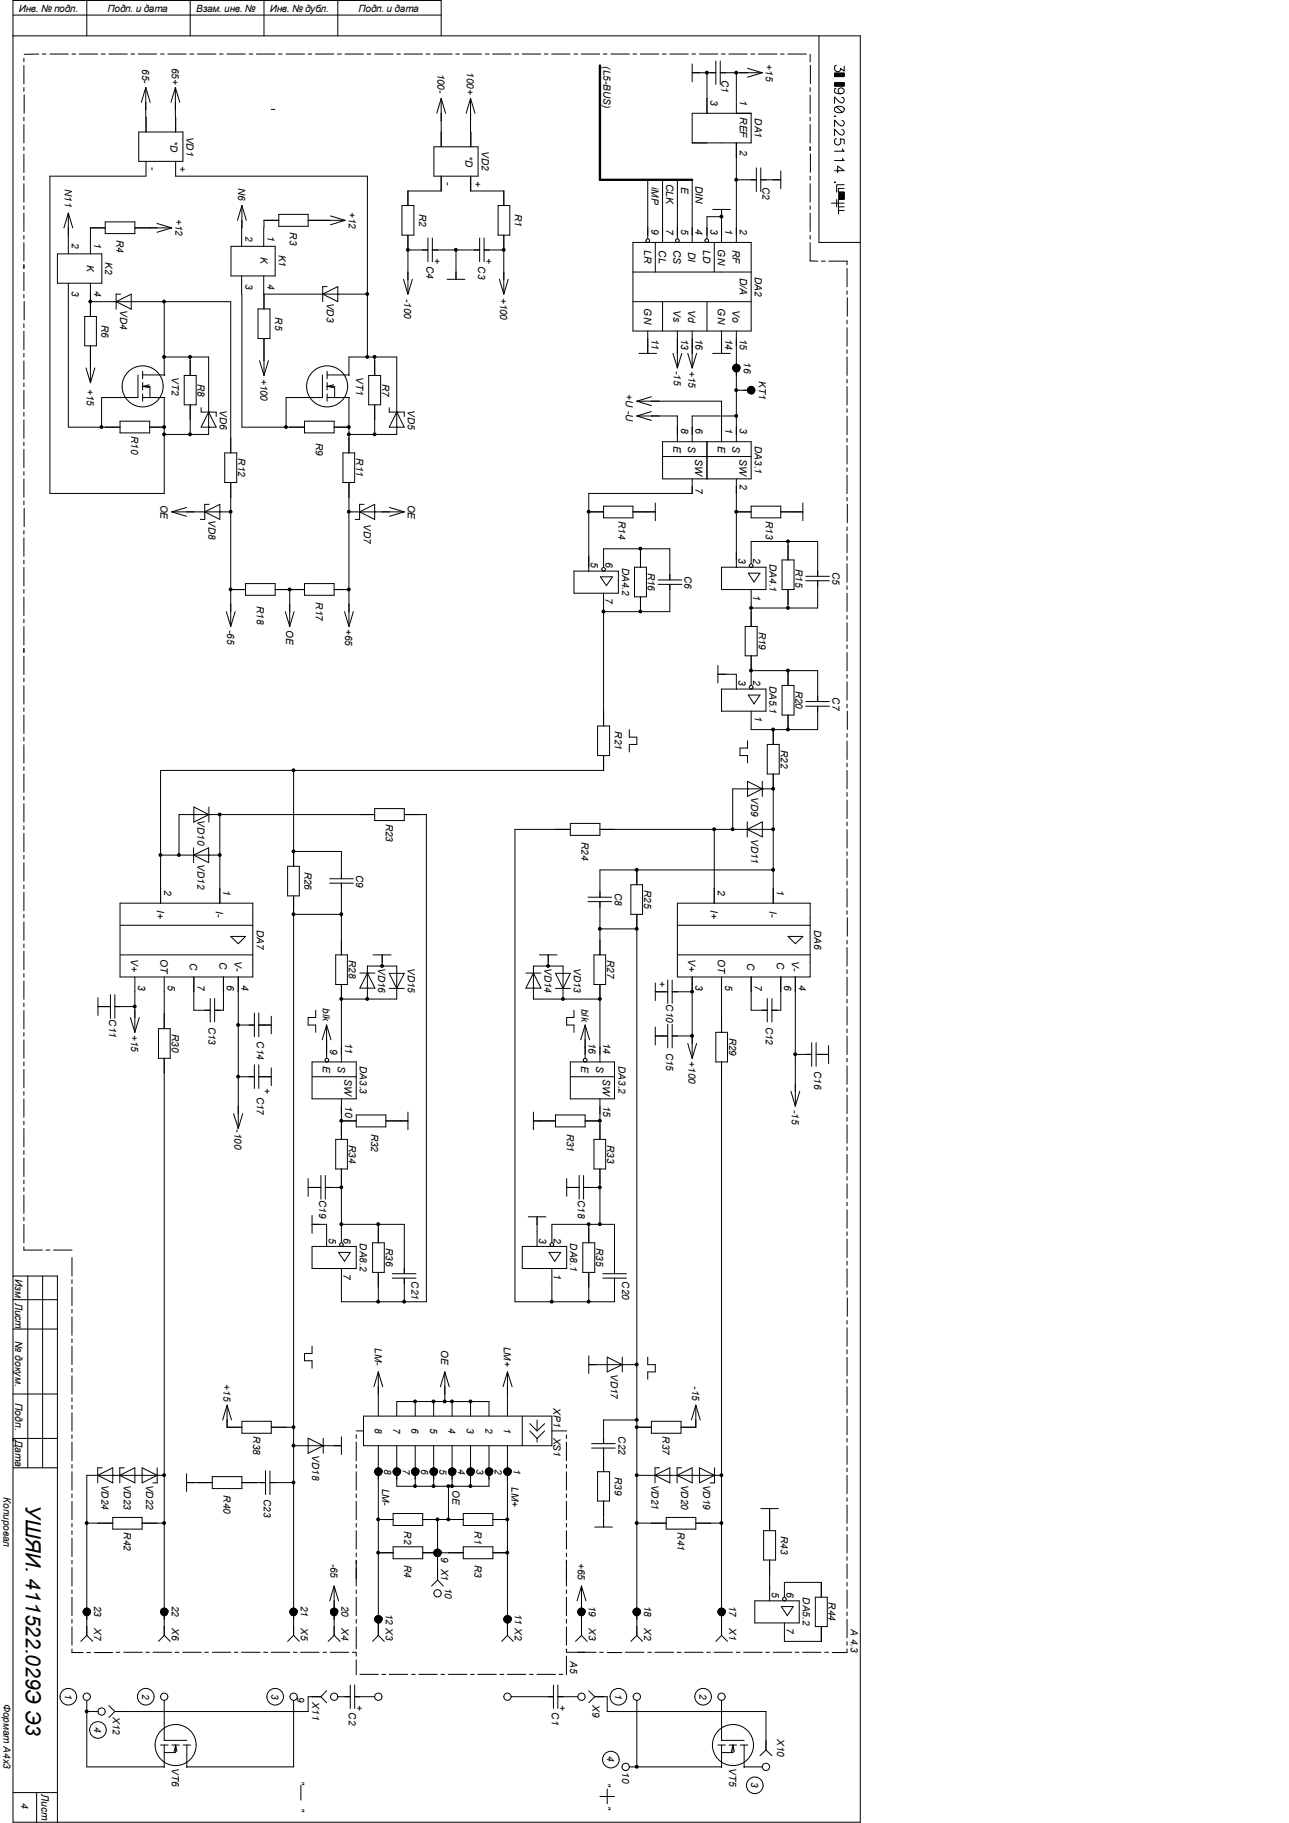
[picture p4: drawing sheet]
<svg xmlns="http://www.w3.org/2000/svg" width="210mm" height="297mm" viewBox="0 0 210 297" stroke-linecap="round" stroke-linejoin="round" font-family="sans-serif">
<defs><g id="words">
<text font-size="3.4" x="4.2" y="245.2" transform="rotate(90 4.2 245.2)">УШЯИ. 411522.029Э Э3</text>
<g font-size="1.7">
<text x="115.7" y="16.3" transform="rotate(90 115.7 16.3)">3</text>
<text x="120.6" y="16.3" transform="rotate(90 120.6 16.3)">1</text>
<text x="120.6" y="19.1" transform="rotate(90 120.6 19.1)">REF</text>
<text x="120.6" y="24.5" transform="rotate(90 120.6 24.5)">2</text>
<text x="108.5" y="30" transform="rotate(90 108.5 30)">CLK</text>
<text x="111" y="30.5" transform="rotate(90 111 30.5)">E</text>
<text x="113.3" y="30.2" transform="rotate(90 113.3 30.2)">DIN</text>
<text x="104.9" y="40.8" transform="rotate(90 104.9 40.8)">LR</text>
<text x="106.1" y="37.3" transform="rotate(90 106.1 37.3)">9</text>
<text x="107.3" y="40.8" transform="rotate(90 107.3 40.8)">CL</text>
<text x="108.5" y="37.3" transform="rotate(90 108.5 37.3)">7</text>
<text x="109.7" y="40.7" transform="rotate(90 109.7 40.7)">CS</text>
<text x="111" y="37.3" transform="rotate(90 111 37.3)">5</text>
<text x="112.1" y="41.1" transform="rotate(90 112.1 41.1)">DI</text>
<text x="113.3" y="37.3" transform="rotate(90 113.3 37.3)">4</text>
<text x="114.6" y="40.8" transform="rotate(90 114.6 40.8)">LD</text>
<text x="115.7" y="37.3" transform="rotate(90 115.7 37.3)">3</text>
<text x="117" y="40.6" transform="rotate(90 117 40.6)">GN</text>
<text x="118.2" y="37.3" transform="rotate(90 118.2 37.3)">1</text>
<text x="119.3" y="40.8" transform="rotate(90 119.3 40.8)">RF</text>
<text x="120.6" y="37.3" transform="rotate(90 120.6 37.3)">2</text>
<text x="120.6" y="45.3" transform="rotate(90 120.6 45.3)">D/A</text>
<text x="104.9" y="50.3" transform="rotate(90 104.9 50.3)">GN</text>
<text x="109.7" y="50.5" transform="rotate(90 109.7 50.5)">Vs</text>
<text x="112.1" y="50.5" transform="rotate(90 112.1 50.5)">Vd</text>
<text x="117" y="50.3" transform="rotate(90 117 50.3)">GN</text>
<text x="119.3" y="50.5" transform="rotate(90 119.3 50.5)">Vo</text>
<text x="106.1" y="55.2" transform="rotate(90 106.1 55.2)">11</text>
<text x="111" y="55.2" transform="rotate(90 111 55.2)">13</text>
<text x="113.3" y="55.2" transform="rotate(90 113.3 55.2)">16</text>
<text x="118.2" y="55.2" transform="rotate(90 118.2 55.2)">14</text>
<text x="120.6" y="55.2" transform="rotate(90 120.6 55.2)">15</text>
<text x="111" y="69.8" transform="rotate(90 111 69.8)">8</text>
<text x="113.3" y="69.8" transform="rotate(90 113.3 69.8)">6</text>
<text x="118.2" y="69.8" transform="rotate(90 118.2 69.8)">1</text>
<text x="120.6" y="69.8" transform="rotate(90 120.6 69.8)">3</text>
<text x="109.7" y="72.6" transform="rotate(90 109.7 72.6)">E</text>
<text x="112.1" y="72.6" transform="rotate(90 112.1 72.6)">S</text>
<text x="113.2" y="74.8" transform="rotate(90 113.2 74.8)">SW</text>
<text x="117" y="72.6" transform="rotate(90 117 72.6)">E</text>
<text x="119.3" y="72.6" transform="rotate(90 119.3 72.6)">S</text>
<text x="120.5" y="74.8" transform="rotate(90 120.5 74.8)">SW</text>
<text x="113.3" y="79.5" transform="rotate(90 113.3 79.5)">7</text>
<text x="120.6" y="78.9" transform="rotate(90 120.6 78.9)">2</text>
<text x="96.3" y="91.6" transform="rotate(90 96.3 91.6)">5</text>
<text x="98.7" y="91.6" transform="rotate(90 98.7 91.6)">6</text>
<text x="120.3" y="91" transform="rotate(90 120.3 91)">3</text>
<text x="122.7" y="91" transform="rotate(90 122.7 91)">2</text>
<text x="98.7" y="97.5" transform="rotate(90 98.7 97.5)">7</text>
<text x="122.7" y="96.9" transform="rotate(90 122.7 96.9)">1</text>
<text x="120.3" y="110.8" transform="rotate(90 120.3 110.8)">3</text>
<text x="122.7" y="110.8" transform="rotate(90 122.7 110.8)">2</text>
<text x="123" y="116.6" transform="rotate(90 123 116.6)">1</text>
<text x="25.6" y="148.3" transform="rotate(90 25.6 148.3)">I+</text>
<text x="26.8" y="145" transform="rotate(90 26.8 145)">2</text>
<text x="35.2" y="148.4" transform="rotate(90 35.2 148.4)">I-</text>
<text x="36.4" y="145" transform="rotate(90 36.4 145)">1</text>
<text x="115.7" y="148.3" transform="rotate(90 115.7 148.3)">I+</text>
<text x="117" y="145" transform="rotate(90 117 145)">2</text>
<text x="125.4" y="148.4" transform="rotate(90 125.4 148.4)">I-</text>
<text x="126.6" y="145" transform="rotate(90 126.6 145)">1</text>
<text x="21.3" y="156.3" transform="rotate(90 21.3 156.3)">V+</text>
<text x="22.5" y="160.4" transform="rotate(90 22.5 160.4)">3</text>
<text x="26.2" y="156.3" transform="rotate(90 26.2 156.3)">OT</text>
<text x="27.3" y="160.4" transform="rotate(90 27.3 160.4)">5</text>
<text x="30.9" y="156.9" transform="rotate(90 30.9 156.9)">C</text>
<text x="32.2" y="160.4" transform="rotate(90 32.2 160.4)">7</text>
<text x="35.8" y="156.8" transform="rotate(90 35.8 156.8)">C</text>
<text x="37" y="160.4" transform="rotate(90 37 160.4)">6</text>
<text x="38.2" y="156.6" transform="rotate(90 38.2 156.6)">V-</text>
<text x="39.4" y="160.4" transform="rotate(90 39.4 160.4)">4</text>
<text x="112.1" y="156.3" transform="rotate(90 112.1 156.3)">V+</text>
<text x="113.3" y="160.4" transform="rotate(90 113.3 160.4)">3</text>
<text x="117" y="156.3" transform="rotate(90 117 156.3)">OT</text>
<text x="118.2" y="160.4" transform="rotate(90 118.2 160.4)">5</text>
<text x="121.8" y="156.9" transform="rotate(90 121.8 156.9)">C</text>
<text x="123" y="160.4" transform="rotate(90 123 160.4)">7</text>
<text x="126.6" y="156.8" transform="rotate(90 126.6 156.8)">C</text>
<text x="127.8" y="160.4" transform="rotate(90 127.8 160.4)">6</text>
<text x="129" y="156.6" transform="rotate(90 129 156.6)">V-</text>
<text x="130.2" y="160.4" transform="rotate(90 130.2 160.4)">4</text>
<text x="52.6" y="173.7" transform="rotate(90 52.6 173.7)">E</text>
<text x="53.8" y="170.9" transform="rotate(90 53.8 170.9)">9</text>
<text x="55" y="173.7" transform="rotate(90 55 173.7)">S</text>
<text x="56.2" y="169.9" transform="rotate(90 56.2 169.9)">11</text>
<text x="94.7" y="173.7" transform="rotate(90 94.7 173.7)">E</text>
<text x="95.9" y="169.9" transform="rotate(90 95.9 169.9)">16</text>
<text x="97.1" y="173.7" transform="rotate(90 97.1 173.7)">S</text>
<text x="98.3" y="169.9" transform="rotate(90 98.3 169.9)">14</text>
<text x="56.1" y="175.8" transform="rotate(90 56.1 175.8)">SW</text>
<text x="98.2" y="175.8" transform="rotate(90 98.2 175.8)">SW</text>
<text x="56.2" y="180.2" transform="rotate(90 56.2 180.2)">10</text>
<text x="98.3" y="180.1" transform="rotate(90 98.3 180.1)">15</text>
<text x="53.6" y="201.6" transform="rotate(90 53.6 201.6)">5</text>
<text x="56" y="201.6" transform="rotate(90 56 201.6)">6</text>
<text x="87.8" y="201.6" transform="rotate(90 87.8 201.6)">3</text>
<text x="90.3" y="201.6" transform="rotate(90 90.3 201.6)">2</text>
<text x="2.5" y="208.4" transform="rotate(90 2.5 208.4)">Изм. Лист</text>
<text x="56" y="207.5" transform="rotate(90 56 207.5)">7</text>
<text x="90.3" y="207.5" transform="rotate(90 90.3 207.5)">1</text>
<text x="2.5" y="218.5" transform="rotate(90 2.5 218.5)">№ докум.</text>
<text x="2.5" y="228.6" transform="rotate(90 2.5 228.6)">Подп.</text>
<text x="2.5" y="234.6" transform="rotate(90 2.5 234.6)">Дата</text>
<text x="125.7" y="259.4" transform="rotate(90 125.7 259.4)">5</text>
<text x="128.1" y="259.4" transform="rotate(90 128.1 259.4)">6</text>
<text x="128.1" y="265.3" transform="rotate(90 128.1 265.3)">7</text>
<text x="3.4" y="293.8" transform="rotate(90 3.4 293.8)">4</text>
<text x="6.8" y="292.3" transform="rotate(90 6.8 292.3)">Лист</text>
</g>
<g font-size="1.6">
<text x="3.1" y="2">Инв. № подл.</text>
<text x="17.5" y="2">Подп. и дата</text>
<text x="32" y="2">Взам. инв. №</text>
<text x="44" y="2">Инв. № дубл.</text>
<text x="58.4" y="2">Подп. и дата</text>
<text x="23.2" y="11.3" transform="rotate(90 23.2 11.3)">65-</text>
<text x="28" y="11" transform="rotate(90 28 11)">65+</text>
<text x="71.3" y="12" transform="rotate(90 71.3 12)">100-</text>
<text x="76.1" y="11.8" transform="rotate(90 76.1 11.8)">100+</text>
<text x="98.3" y="10.8" transform="rotate(90 98.3 10.8)">(L5-BUS)</text>
<text x="124.8" y="10.5" transform="rotate(90 124.8 10.5)">+15</text>
<text x="117.6" y="13" transform="rotate(90 117.6 13)">C1</text>
<text x="27.8" y="23" transform="rotate(90 27.8 23)">*D</text>
<text x="30.4" y="22.3" transform="rotate(90 30.4 22.3)">VD1</text>
<text x="123" y="19.3" transform="rotate(90 123 19.3)">DA1</text>
<text x="24.4" y="27.2" transform="rotate(90 24.4 27.2)">-</text>
<text x="29.2" y="27" transform="rotate(90 29.2 27)">+</text>
<text x="72.5" y="29.6" transform="rotate(90 72.5 29.6)">-</text>
<text x="75.9" y="25.4" transform="rotate(90 75.9 25.4)">*D</text>
<text x="77.3" y="29.4" transform="rotate(90 77.3 29.4)">+</text>
<text x="78.5" y="24.6" transform="rotate(90 78.5 24.6)">VD2</text>
<text x="10.5" y="30.8" transform="rotate(90 10.5 30.8)">N11</text>
<text x="28.6" y="35.7" transform="rotate(90 28.6 35.7)">+12</text>
<text x="38.8" y="30.6" transform="rotate(90 38.8 30.6)">N6</text>
<text x="56.9" y="34.5" transform="rotate(90 56.9 34.5)">+12</text>
<text x="68.3" y="34.8" transform="rotate(90 68.3 34.8)">R2</text>
<text x="83.9" y="34.8" transform="rotate(90 83.9 34.8)">R1</text>
<text x="106.2" y="30.5" transform="rotate(90 106.2 30.5)">iMP</text>
<text x="124.2" y="30.5" transform="rotate(90 124.2 30.5)">C2</text>
<text x="11.7" y="39.7" transform="rotate(90 11.7 39.7)">2</text>
<text x="15.4" y="39.7" transform="rotate(90 15.4 39.7)">1</text>
<text x="19" y="39" transform="rotate(90 19 39)">R4</text>
<text x="40" y="38.4" transform="rotate(90 40 38.4)">2</text>
<text x="42.4" y="42" transform="rotate(90 42.4 42)">K</text>
<text x="43.6" y="38.4" transform="rotate(90 43.6 38.4)">1</text>
<text x="45.4" y="41.5" transform="rotate(90 45.4 41.5)">K1</text>
<text x="47.2" y="37.8" transform="rotate(90 47.2 37.8)">R3</text>
<text x="11.7" y="47.5" transform="rotate(90 11.7 47.5)">3</text>
<text x="14.1" y="43.2" transform="rotate(90 14.1 43.2)">K</text>
<text x="15.4" y="47.5" transform="rotate(90 15.4 47.5)">4</text>
<text x="17.1" y="42.7" transform="rotate(90 17.1 42.7)">K2</text>
<text x="40" y="46.3" transform="rotate(90 40 46.3)">3</text>
<text x="43.6" y="46.3" transform="rotate(90 43.6 46.3)">4</text>
<text x="69.5" y="43.3" transform="rotate(90 69.5 43.3)">C4</text>
<text x="70.7" y="42" transform="rotate(90 70.7 42)">+</text>
<text x="77.9" y="43.4" transform="rotate(90 77.9 43.4)">C3</text>
<text x="79.1" y="42" transform="rotate(90 79.1 42)">+</text>
<text x="123" y="45.1" transform="rotate(90 123 45.1)">DA2</text>
<text x="16.6" y="52.9" transform="rotate(90 16.6 52.9)">R6</text>
<text x="19.6" y="50.5" transform="rotate(90 19.6 50.5)">VD4</text>
<text x="44.8" y="51.7" transform="rotate(90 44.8 51.7)">R5</text>
<text x="53.3" y="49.3" transform="rotate(90 53.3 49.3)">VD3</text>
<text x="65.9" y="48.7" transform="rotate(90 65.9 48.7)">-100</text>
<text x="81.5" y="48.5" transform="rotate(90 81.5 48.5)">+100</text>
<text x="121.2" y="59" transform="rotate(90 121.2 59)">16</text>
<text x="14.1" y="63.4" transform="rotate(90 14.1 63.4)">+15</text>
<text x="28" y="61.4" transform="rotate(90 28 61.4)">VT2</text>
<text x="32.2" y="62.5" transform="rotate(90 32.2 62.5)">R8</text>
<text x="42.4" y="61.7" transform="rotate(90 42.4 61.7)">+100</text>
<text x="58" y="61.4" transform="rotate(90 58 61.4)">VT1</text>
<text x="62.3" y="62.5" transform="rotate(90 62.3 62.5)">R7</text>
<text x="101.9" y="64.3" transform="rotate(90 101.9 64.3)">+U -U</text>
<text x="109.8" y="60.5" transform="rotate(90 109.8 60.5)">-15</text>
<text x="112.2" y="60.5" transform="rotate(90 112.2 60.5)">+15</text>
<text x="123.6" y="62.1" transform="rotate(90 123.6 62.1)">KT1</text>
<text x="21.4" y="71" transform="rotate(90 21.4 71)">R10</text>
<text x="35.8" y="66.8" transform="rotate(90 35.8 66.8)">VD6</text>
<text x="66.5" y="66.8" transform="rotate(90 66.5 66.8)">VD5</text>
<text x="38.8" y="74.7" transform="rotate(90 38.8 74.7)">R12</text>
<text x="51.4" y="72.1" transform="rotate(90 51.4 72.1)">R9</text>
<text x="58" y="74.7" transform="rotate(90 58 74.7)">R11</text>
<text x="123" y="72.7" transform="rotate(90 123 72.7)">DA3.1</text>
<text x="26.2" y="82.2" transform="rotate(90 26.2 82.2)">OE</text>
<text x="66.5" y="82.2" transform="rotate(90 66.5 82.2)">OE</text>
<text x="34" y="84.8" transform="rotate(90 34 84.8)">VD8</text>
<text x="59.3" y="85.4" transform="rotate(90 59.3 85.4)">VD7</text>
<text x="100.8" y="84.9" transform="rotate(90 100.8 84.9)">R14</text>
<text x="124.8" y="84.9" transform="rotate(90 124.8 84.9)">R13</text>
<text x="101.3" y="92.5" transform="rotate(90 101.3 92.5)">DA4.2</text>
<text x="105.5" y="93.3" transform="rotate(90 105.5 93.3)">R16</text>
<text x="111.6" y="93.8" transform="rotate(90 111.6 93.8)">C6</text>
<text x="125.4" y="91.9" transform="rotate(90 125.4 91.9)">DA4.1</text>
<text x="129.6" y="92.7" transform="rotate(90 129.6 92.7)">R15</text>
<text x="135.6" y="93.2" transform="rotate(90 135.6 93.2)">C5</text>
<text x="41.8" y="98.7" transform="rotate(90 41.8 98.7)">R18</text>
<text x="51.4" y="98.1" transform="rotate(90 51.4 98.1)">R17</text>
<text x="37" y="102.7" transform="rotate(90 37 102.7)">-65</text>
<text x="46.6" y="102.7" transform="rotate(90 46.6 102.7)">OE</text>
<text x="56.3" y="102.4" transform="rotate(90 56.3 102.4)">+65</text>
<text x="123.6" y="102.9" transform="rotate(90 123.6 102.9)">R19</text>
<text x="125.4" y="111.8" transform="rotate(90 125.4 111.8)">DA5.1</text>
<text x="129.6" y="112.5" transform="rotate(90 129.6 112.5)">R20</text>
<text x="135.6" y="113.6" transform="rotate(90 135.6 113.6)">C7</text>
<text x="100.2" y="119.2" transform="rotate(90 100.2 119.2)">R21</text>
<text x="127.2" y="122.2" transform="rotate(90 127.2 122.2)">R22</text>
<text x="122.4" y="129.9" transform="rotate(90 122.4 129.9)">VD9</text>
<text x="32.2" y="133.6" transform="rotate(90 32.2 133.6)">VD10</text>
<text x="62.9" y="134.2" transform="rotate(90 62.9 134.2)">R23</text>
<text x="94.7" y="137.2" transform="rotate(90 94.7 137.2)">R24</text>
<text x="122.4" y="136.6" transform="rotate(90 122.4 136.6)">VD11</text>
<text x="32.2" y="140.8" transform="rotate(90 32.2 140.8)">VD12</text>
<text x="49.6" y="142" transform="rotate(90 49.6 142)">R26</text>
<text x="58" y="142.5" transform="rotate(90 58 142.5)">C9</text>
<text x="100.2" y="145.5" transform="rotate(90 100.2 145.5)">C8</text>
<text x="104.9" y="145" transform="rotate(90 104.9 145)">R25</text>
<text x="41.8" y="151.5" transform="rotate(90 41.8 151.5)">DA7</text>
<text x="132.6" y="151.5" transform="rotate(90 132.6 151.5)">DA6</text>
<text x="56.9" y="156.4" transform="rotate(90 56.9 156.4)">R28</text>
<text x="61.6" y="157.7" transform="rotate(90 61.6 157.7)">VD16</text>
<text x="66.5" y="157.7" transform="rotate(90 66.5 157.7)">VD15</text>
<text x="88.7" y="157.7" transform="rotate(90 88.7 157.7)">VD14</text>
<text x="93.5" y="157.7" transform="rotate(90 93.5 157.7)">VD13</text>
<text x="98.9" y="156.4" transform="rotate(90 98.9 156.4)">R27</text>
<text x="107.4" y="159.9" transform="rotate(90 107.4 159.9)">+</text>
<text x="17.8" y="166.1" transform="rotate(90 17.8 166.1)">C11</text>
<text x="34" y="167.3" transform="rotate(90 34 167.3)">C13</text>
<text x="52.6" y="164.2" transform="rotate(90 52.6 164.2)">blk</text>
<text x="94.7" y="164.4" transform="rotate(90 94.7 164.4)">blk</text>
<text x="108.5" y="163.7" transform="rotate(90 108.5 163.7)">C10</text>
<text x="124.8" y="167.3" transform="rotate(90 124.8 167.3)">C12</text>
<text x="21.4" y="168.6" transform="rotate(90 21.4 168.6)">+15</text>
<text x="28" y="168.5" transform="rotate(90 28 168.5)">R30</text>
<text x="41.8" y="169.7" transform="rotate(90 41.8 169.7)">C14</text>
<text x="58.6" y="173.7" transform="rotate(90 58.6 173.7)">DA3.3</text>
<text x="100.8" y="173.7" transform="rotate(90 100.8 173.7)">DA3.2</text>
<text x="108.5" y="171.5" transform="rotate(90 108.5 171.5)">C15</text>
<text x="112.2" y="172.9" transform="rotate(90 112.2 172.9)">+100</text>
<text x="118.8" y="169.1" transform="rotate(90 118.8 169.1)">R29</text>
<text x="41.8" y="178.7" transform="rotate(90 41.8 178.7)">C17</text>
<text x="43" y="177.3" transform="rotate(90 43 177.3)">+</text>
<text x="132.6" y="174.5" transform="rotate(90 132.6 174.5)">C16</text>
<text x="38.2" y="184" transform="rotate(90 38.2 184)">-100</text>
<text x="60.5" y="184.7" transform="rotate(90 60.5 184.7)">R32</text>
<text x="92.3" y="184.7" transform="rotate(90 92.3 184.7)">R31</text>
<text x="129" y="180.8" transform="rotate(90 129 180.8)">-15</text>
<text x="56.9" y="186.5" transform="rotate(90 56.9 186.5)">R34</text>
<text x="98.9" y="186.5" transform="rotate(90 98.9 186.5)">R33</text>
<text x="52" y="195.5" transform="rotate(90 52 195.5)">C19</text>
<text x="94.2" y="195.5" transform="rotate(90 94.2 195.5)">C18</text>
<text x="58.6" y="202.6" transform="rotate(90 58.6 202.6)">DA8.2</text>
<text x="62.9" y="203.3" transform="rotate(90 62.9 203.3)">R36</text>
<text x="92.9" y="202.6" transform="rotate(90 92.9 202.6)">DA8.1</text>
<text x="97.2" y="203.3" transform="rotate(90 97.2 203.3)">R35</text>
<text x="67.1" y="208.7" transform="rotate(90 67.1 208.7)">C21</text>
<text x="101.3" y="208.7" transform="rotate(90 101.3 208.7)">C20</text>
<text x="61" y="219.7" transform="rotate(90 61 219.7)">LM-</text>
<text x="71.9" y="219.9" transform="rotate(90 71.9 219.9)">OE</text>
<text x="82.1" y="219.5" transform="rotate(90 82.1 219.5)">LM+</text>
<text x="36.4" y="225.5" transform="rotate(90 36.4 225.5)">+15</text>
<text x="99.5" y="223.9" transform="rotate(90 99.5 223.9)">VD17</text>
<text x="112.8" y="225.9" transform="rotate(90 112.8 225.9)">-15</text>
<text x="61" y="232.7" transform="rotate(90 61 232.7)">8</text>
<text x="64.1" y="232.7" transform="rotate(90 64.1 232.7)">7</text>
<text x="67.1" y="232.7" transform="rotate(90 67.1 232.7)">6</text>
<text x="70.1" y="232.7" transform="rotate(90 70.1 232.7)">5</text>
<text x="73.1" y="232.7" transform="rotate(90 73.1 232.7)">4</text>
<text x="76.1" y="232.7" transform="rotate(90 76.1 232.7)">3</text>
<text x="79.1" y="232.7" transform="rotate(90 79.1 232.7)">2</text>
<text x="82.1" y="232.7" transform="rotate(90 82.1 232.7)">1</text>
<text x="90.2" y="229.4" transform="rotate(90 90.2 229.4)">XP1</text>
<text x="41.2" y="234" transform="rotate(90 41.2 234)">R38</text>
<text x="50.8" y="237.1" transform="rotate(90 50.8 237.1)">VD18</text>
<text x="62.6" y="239.3" transform="rotate(90 62.6 239.3)">8</text>
<text x="65.6" y="239.3" transform="rotate(90 65.6 239.3)">7</text>
<text x="68.6" y="239.3" transform="rotate(90 68.6 239.3)">6</text>
<text x="71.6" y="239.3" transform="rotate(90 71.6 239.3)">5</text>
<text x="74.6" y="239.3" transform="rotate(90 74.6 239.3)">4</text>
<text x="77.6" y="239.3" transform="rotate(90 77.6 239.3)">3</text>
<text x="80.6" y="239.3" transform="rotate(90 80.6 239.3)">2</text>
<text x="83.7" y="239.3" transform="rotate(90 83.7 239.3)">1</text>
<text x="90.2" y="234.2" transform="rotate(90 90.2 234.2)">XS1</text>
<text x="100.8" y="234" transform="rotate(90 100.8 234)">C22</text>
<text x="108" y="234" transform="rotate(90 108 234)">R37</text>
<text x=".6" y="244" transform="rotate(90 .6 244)">Копировал</text>
<text x="16.6" y="241.9" transform="rotate(90 16.6 241.9)">VD24</text>
<text x="20.2" y="241.9" transform="rotate(90 20.2 241.9)">VD23</text>
<text x="23.8" y="241.9" transform="rotate(90 23.8 241.9)">VD22</text>
<text x="36.4" y="243.6" transform="rotate(90 36.4 243.6)">R40</text>
<text x="43" y="244.2" transform="rotate(90 43 244.2)">C23</text>
<text x="62.3" y="242.5" transform="rotate(90 62.3 242.5)">LM-</text>
<text x="73.7" y="242.7" transform="rotate(90 73.7 242.7)">OE</text>
<text x="83.3" y="242.3" transform="rotate(90 83.3 242.3)">LM+</text>
<text x="100.2" y="240.6" transform="rotate(90 100.2 240.6)">R39</text>
<text x="106.2" y="241.9" transform="rotate(90 106.2 241.9)">VD21</text>
<text x="111" y="241.9" transform="rotate(90 111 241.9)">VD20</text>
<text x="114.6" y="241.9" transform="rotate(90 114.6 241.9)">VD19</text>
<text x="20.2" y="249.6" transform="rotate(90 20.2 249.6)">R42</text>
<text x="65.9" y="249.5" transform="rotate(90 65.9 249.5)">R2</text>
<text x="77.3" y="249.5" transform="rotate(90 77.3 249.5)">R1</text>
<text x="110.4" y="249.6" transform="rotate(90 110.4 249.6)">R41</text>
<text x="127.2" y="250.2" transform="rotate(90 127.2 250.2)">R43</text>
<text x="53.8" y="254.8" transform="rotate(90 53.8 254.8)">-65</text>
<text x="65.9" y="254.9" transform="rotate(90 65.9 254.9)">R4</text>
<text x="71.9" y="253.7" transform="rotate(90 71.9 253.7)">9 X1</text>
<text x="77.3" y="254.9" transform="rotate(90 77.3 254.9)">R3</text>
<text x="94.2" y="254.6" transform="rotate(90 94.2 254.6)">+65</text>
<text x="15.4" y="261.7" transform="rotate(90 15.4 261.7)">23</text>
<text x="28" y="261.7" transform="rotate(90 28 261.7)">22</text>
<text x="49" y="261.7" transform="rotate(90 49 261.7)">21</text>
<text x="55.6" y="261.7" transform="rotate(90 55.6 261.7)">20</text>
<text x="62.9" y="262.9" transform="rotate(90 62.9 262.9)">12 X3</text>
<text x="72.5" y="258.7" transform="rotate(90 72.5 258.7)">10</text>
<text x="83.9" y="262.9" transform="rotate(90 83.9 262.9)">11 X2</text>
<text x="95.9" y="261.7" transform="rotate(90 95.9 261.7)">19</text>
<text x="104.9" y="261.7" transform="rotate(90 104.9 261.7)">18</text>
<text x="118.8" y="261.7" transform="rotate(90 118.8 261.7)">17</text>
<text x="130.8" y="260.3" transform="rotate(90 130.8 260.3)">DA5.2</text>
<text x="135" y="261.1" transform="rotate(90 135 261.1)">R44</text>
<text x="15.4" y="265.2" transform="rotate(90 15.4 265.2)">X7</text>
<text x="28" y="265.2" transform="rotate(90 28 265.2)">X6</text>
<text x="49" y="265.2" transform="rotate(90 49 265.2)">X5</text>
<text x="55.6" y="265.2" transform="rotate(90 55.6 265.2)">X4</text>
<text x="95.9" y="265.2" transform="rotate(90 95.9 265.2)">X3</text>
<text x="104.9" y="265.2" transform="rotate(90 104.9 265.2)">X2</text>
<text x="118.8" y="265.2" transform="rotate(90 118.8 265.2)">X1</text>
<text x="138.6" y="265.5" transform="rotate(90 138.6 265.5)">A 4.3</text>
<text x="10.5" y="276" transform="rotate(90 10.5 276)">1</text>
<text x="23.2" y="276" transform="rotate(90 23.2 276)">2</text>
<text x="44.2" y="276" transform="rotate(90 44.2 276)">3</text>
<text x="92.9" y="270.6" transform="rotate(90 92.9 270.6)">A5</text>
<text x="100.2" y="276" transform="rotate(90 100.2 276)">1</text>
<text x="114" y="276" transform="rotate(90 114 276)">2</text>
<text x=".6" y="277.6" transform="rotate(90 .6 277.6)">Формат А4х3</text>
<text x="15.4" y="281.4" transform="rotate(90 15.4 281.4)">4</text>
<text x="18.4" y="279.8" transform="rotate(90 18.4 279.8)">X12</text>
<text x="48.4" y="276.6" transform="rotate(90 48.4 276.6)">9</text>
<text x="50.8" y="277.4" transform="rotate(90 50.8 277.4)">X11</text>
<text x="56.9" y="279" transform="rotate(90 56.9 279)">C2</text>
<text x="58" y="277.7" transform="rotate(90 58 277.7)">+</text>
<text x="89.9" y="279" transform="rotate(90 89.9 279)">C1</text>
<text x="91.1" y="277.7" transform="rotate(90 91.1 277.7)">+</text>
<text x="96.5" y="277.8" transform="rotate(90 96.5 277.8)">X9</text>
<text x="98.9" y="286.2" transform="rotate(90 98.9 286.2)">4</text>
<text x="126.6" y="283.4" transform="rotate(90 126.6 283.4)">X10</text>
<text x="28" y="288.1" transform="rotate(90 28 288.1)">VT6</text>
<text x="48.4" y="290.2" transform="rotate(90 48.4 290.2)">&quot;</text>
<text x="98.3" y="290.4" transform="rotate(90 98.3 290.4)">&quot;</text>
<text x="101.3" y="288.7" transform="rotate(90 101.3 288.7)">10</text>
<text x="118.8" y="288.1" transform="rotate(90 118.8 288.1)">VT5</text>
<text x="122.4" y="290.4" transform="rotate(90 122.4 290.4)">3</text>
<text x="48.4" y="294.5" transform="rotate(90 48.4 294.5)">&quot;</text>
<text x="98.3" y="294.3" transform="rotate(90 98.3 294.3)">&quot;</text>
</g>
</g></defs>
<g fill="none" stroke="#000" stroke-width=".16">
<path d="M2.1 5.8h138.1v291.1h-138.1v-296.8h69.8v5.7M2.1 2.5h69.8M3.9 9.5v.6M3.9 10.7v3M3.9 14.3v.6M3.9 19.1v.6M3.9 15.5v3M6.3 8.8h-2.4M6.9 8.8h.6M8.1 8.8h3M11.7 8.8h.6M12.9 8.8h3"/>
<path d="M14.1 .1v5.7M16.5 8.8h.6M17.7 8.8h3M21.3 8.8h.6M22.5 8.8h3M23.7 14.3v4.7M23.7 14.3l.8 2.4M23.7 14.3l-.7 2.4M23.8 19.1v2.4M26.2 8.8h.6M27.3 8.8h3.1M28.6 14.3v4.7"/>
<path d="M28.6 14.3l.7 2.4M28.6 14.3l-.7 2.4M28.6 19.1v2.4M30.9 8.8h.7M31 .1v5.7M32.2 8.8h3M35.8 8.8h.6M37 8.8h3M40.6 8.8h.6M41.8 8.8h3M43 .1v5.7M44.2 17.8h.6"/>
<path d="M45.4 8.8h.6M46.6 8.8h3M50.2 8.8h.6M51.4 8.8h3M55 8.8h.6M55 .1v5.7M56.2 8.8h3M59.8 8.8h.6M61 8.8h3.1M64.6 8.8h.6M65.8 8.8h3M69.4 8.8h.7"/>
<path d="M70.7 8.8h3M71.9 16v5.5M71.9 16l.7 2.5M71.9 16l-.7 2.5M74.3 8.8h.5M75.4 8.8h3M76.7 16v5.5M76.7 16l.7 2.5M76.7 16l-.8 2.5M79.1 8.8h.6M80.3 8.8h3M83.9 8.8h.6"/>
<path d="M85.1 8.8h3M88.7 8.8h.6M89.9 8.8h3M93.5 8.8h.6M94.7 8.8h3M98.3 8.8h.6M99.5 8.8h3M103.1 8.8h.6M104.3 8.8h3M107.9 8.8h.6M109.1 8.8h3M112.7 8.8h.6"/>
<path d="M112.8 11.9h3.8M112.8 18.5h9.6v4.8h-9.6zM112.8 10.4v2.9M114 8.8h3M115.2 11.9v6.6M116.6 9.9v3.9M117.3 11.9h6.9M117.3 9.9v3.9M117.6 8.8h.6M118.7 8.8h3.1M120 11.9v6.6M121.8 11.1l2.4 .8"/>
<path d="M122.3 8.8h.7M123.6 8.8h3M124.2 11.9l-2.4 .7M127.2 8.8h.6M128.4 8.8h3M132 8.8v1.3M132 14.3v.6M132 15.5v3M132 19.1v.6M132 10.6v3M133.4 5.8v33.7h6.8M136 11.9h1.5v.6h-1.5z"/>
<path d="M136 13.5h1.5v.6h-1.5zM136 18.9h.1l-.1 .1zM136 11.9h1.5M136 12h1.5M136 12.1h1.5M136 12.2h1.5M136 12.3h1.5M136 12.4h1.5M136 13.5h1.5M136 13.6h1.5M136 13.7h1.5M136 13.8h1.5"/>
<path d="M136 13.9h1.5M136 14h1.5M136 17.5a1.07 1.07 0 0 1 1.5 .2v.2a.99 .99 0 0 1-1.5 .2zM136.2 14.4h-.2a.58 .58 0 0 0 .3 .8 .91 .91 0 0 0 1.2-.4 .49 .49 0 0 0-.4-.5 .49 .49 0 0 0-.5 .5 .49 .49 0 0 0 .4 .5M136.3 17.4l.9 .9M136.3 10.6a.53 .53 0 0 0-.4 .6 .53 .53 0 0 0 .6 .5 .53 .53 0 0 0 .4-.6l.6 .5v-.8M137.2 15.9h.2l.1 .3v.4a.32 .32 0 0 1-.6 .1l-.9-.9v1M137.2 19.6l.2 .1 .1 .2v.5a.32 .32 0 0 1-.6 0l-.9-.8v1M3.9 20.3v3M3.9 23.9v.6M3.9 25.1v3M3.9 28.7v.6"/>
<path d="M3.9 29.9v3M3.9 33.5v.6M3.9 34.7v3M3.9 38.4v.5M3.9 39.5v3M11.1 34.7v3.6M11.1 38.4v3M11.1 34.7l.8 2.4M11.1 34.7l-.7 2.4M14.7 38.4v3M17.1 37.1h-2.4v1.2M17.1 36.2h4.9v1.9h-4.9z"/>
<path d="M22 37.1h6M22.6 21.5h7.2v4.8h-7.2zM23.7 28.7h-15.6v51.7h18.7v-15.6M23.8 26.3v2.4M25.6 36.4l2.4 .7M28 37.1l-2.4 .7M28.6 28.7h31.3v29.5M28.6 26.3v2.4M39.4 37.1v3M39.4 33.5v3.6M39.4 33.5l.7 2.4M39.4 33.5l-.7 2.4"/>
<path d="M43 37.1v3M45.4 34.9h4.8v2h-4.8zM45.4 35.9h-2.4v1.2M50.2 35.9h6M53.8 35.2l2.4 .7M56.2 35.9l-2.4 .7M65.5 33.5h1.9v4.8h-1.9zM66.5 38.3v9.6M69.7 38.8v3.8M70.4 38.8v3.8M70.7 23.9h7.2v4.8h-7.2zM71.9 21.5v2.4"/>
<path d="M71.9 28.7v2.4h-5.4v2.4M76.7 28.7v2.4h5.4v2.4M76.7 21.5v2.4M76.7 28.7v2.4M78.1 38.8v3.8M78.9 38.8v3.8M81.2 33.5h1.9v4.8h-1.9zM82.1 38.3v9.6M103.1 39.5h19.3v14.4h-19.3zM105.5 29.3v9.6M106.8 39.5v4.8M107.9 29.3v10.2"/>
<path d="M110.4 29.3v9.6M112.8 29.3v10.2M116.1 34.1h2.9M116.4 39.5v4.8M117.6 35.3h-2.4v3.6M117.6 34.1v5.4M120 23.3v16.2M120 29.3h3.2M123.2 27.3v3.9M124 29.3h3.2M124 27.3v3.9M127.2 27.9v2.8"/>
<path d="M132 20.3v3M132 23.9v.6M132 28.7v.6M132 29.9v3M132 33.5v.6M132 34.7v3M132 38.4v.5M132 39.5v3M132 25.1v3M135.5 33.1h2M136 27.8h1.5l-1-.7v1.1M136 29.7h.1l-.1 .1z"/>
<path d="M136.3 22.6a.54 .54 0 0 0-.4 .6 .54 .54 0 0 0 .7 .4 .54 .54 0 0 0 .4-.7l-.1-.3 .6 .1v.8M136.3 32.5v1.2M136.6 32.5v1.2M136.6 34.3h.9M136.7 31.3h.8M136.7 31.4h.8M136.7 31.5h.8M136.7 31.6h.8M136.7 31.7h.8M136.7 31.8h.8M136.7 31.9h.8M136.7 32h.8"/>
<path d="M136.7 32.1h.8M136.7 32.2h.8M136.7 32.3h.8M137.2 21.1l.2 .1 .1 .2v.4a.32 .32 0 0 1-.6 .1l-.9-.9v1.1M137.2 24.3l.3 .3h-1.5M137.2 25.8l.3 .4h-1.5M137.5 30.1h-1.2v1.2M137.5 30.7h-.9v.6M137.5 32.4h-.8v.1h.8v-1.2h-.8v1.2M137.5 33.7h-.9v1.2M3.9 43.1v.6M3.9 44.4v3"/>
<path d="M3.9 48v.6M3.9 52.7v.7M3.9 54v3M3.9 57.6v.6M3.9 58.8v3M3.9 49.1v3M9.4 41.4h7.2v4.7h-7.2zM11.1 46.1v23.5h8.5M13.8 51.6h1.9v4.7h-1.9zM14 59.9l.7 2.5M14.7 46.1v5.5M14.7 56.3v6.1"/>
<path d="M14.7 49.1h22.9v24.7M15.5 59.9l-.8 2.5M18.9 49.1h.1M18.9 49.1l2.5-1.2v2.5zM19.6 47.9h-.7v2.5M21.4 49.1h.1M26.8 58.2h7.2v12.6h-7.2M26.8 49.1v12.1M31 58.2v3M37.6 40.1h7.2v4.9h-7.2zM39.4 45v3M39.4 47.9v21.7h10.2"/>
<path d="M42 50.3h2v4.9h-2zM42.3 58.8l.7 2.4M43 45v3M43 55.2v6M43.7 58.8l-.7 2.4M52.6 47.9h.1M52.6 47.9l2.4-1.2v2.4zM53.3 46.7h-.7v2.4M55 47.9h.1M59.9 47.9h-16.9v2.4M61 58.2v3M65.7 45.5l.8 2.4"/>
<path d="M66.5 40.7h3.2M67.2 45.5l-.7 2.4M70.4 40.7h7.7M72.9 45.5h2.8M74.3 40.7v4.8M78.9 40.7h3.2M81.4 45.5l.7 2.4M82.8 45.5l-.7 2.4M103.1 49.1h19.3M103.1 44.3h19.3M104.1 57.6h2.9M105.5 53.9v3.7"/>
<path d="M107.9 49.1v4.8M109.6 57.6l.8 2.3M110.4 53.9v6M111.1 57.6l-.7 2.3M112.1 57.6l.7 2.3M112.8 53.9v6M113.5 57.6l-.7 2.3M115.2 49.1v4.8M116.1 57.6h2.9M117.6 53.9v3.7M120 53.9v5.5M120 59.9v12.1"/>
<path d="M132 42.5h1.2M133.8 42.5h.7M135 42.5h3M138 42.5v.6M138 43.7v3M138 47.4v.6M138 52.2v.5M138 53.4v3M138 57v.6M138 58.2v3M138 48.5v3M3.9 62.4v.6"/>
<path d="M3.9 63.6v3M3.9 67.2v.6M3.9 68.4v3M3.9 72v.6M3.9 73.2v3M3.9 76.8v.6M3.9 78v3M19.6 68.6h4.8v1.9h-4.8zM22.5 61.1v3.7h-5.9v4.8M23.2 60.5v1.2M23.2 62.3v1.2M23.2 64.2v1.2"/>
<path d="M23.2 62.9h1.2v1.9M23.2 62.9l1.1 .3M23.2 61.1h3.7M23.2 64.8h3.7M24.3 62.7l-1.1 .2M24.4 69.6h2.4M30 61.2h2v4.8h-2zM31 66v4.8M32.8 66.4v.7h2.4v.8M34 67.1h.1M34 69.6h.1M34 67.1l1.2 2.5h-2.4z"/>
<path d="M36.6 73.8h2v4.8h-2zM37.6 78.6v23.5M49.6 68.6h4.8v1.9h-4.8zM52.5 61.1v3.7h-5.9v4.8M53.3 60.5v1.2M53.3 62.3v1.2M53.3 64.2v1.2M53.3 62.9h1.2v1.9M53.3 62.9l1.1 .3M53.3 61.1h3.6M53.3 64.8h3.6M54.4 62.7l-1.1 .2"/>
<path d="M54.4 69.6h2.5M55.9 73.8h1.9v4.8h-1.9zM56.9 61.2v-3h7.7v12.6h-7.7M56.9 64.8v9M56.9 78.6v23.5M60.1 61.2h1.9v4.8h-1.9zM61 66v4.8M63.4 66.4v.7h2.5v.8M64.6 67.1h.1M64.6 69.6h.1M64.6 67.1l1.3 2.5h-2.5zM103.8 65.4h13.8v6.6"/>
<path d="M103.8 67.8h6.6v4.2M103.8 67.8l2.3 .7M103.8 65.4l2.3 .7M106.1 67.1l-2.3 .7M106.1 64.6l-2.3 .8M107.9 72h14.5v6h-14.5zM107.9 74.4h14.5M112.8 78v2.4h-16.9v12.6M115.2 72v6M120 63.6h2.4M120 78v14.4M120 67.8h-7.2v4.2"/>
<path d="M138 61.8v.6M138 63v3M138 66.6v.6M138 67.8v3M138 71.4v.6M138 72.6v3M138 76.2v.6M138 77.4v3M3.9 81.6v.7M3.9 86.4v.6M3.9 87.6v3M3.9 91.3v.6"/>
<path d="M3.9 92.5v3M3.9 96.1v.5M3.9 97.3v3M3.9 82.8v3M28 83.4h9.6M28 83.4l2.4 .7M30.4 82.7l-2.4 .7M33.4 83.4h.1M33.4 83.4l2.4-1.2v2.4zM34.1 82.2h-.7v2.4h-.8M35.8 83.4h.1M36.9 99.7l.7 2.4"/>
<path d="M37.6 96.1h2.4M38.3 99.7l-.7 2.4M40 95.1h4.8v1.9h-4.8zM44.8 96.1h4.8M46.5 99.7l.7 2.4M47.2 96.1v6M47.9 99.7l-.7 2.4M49.6 95.1h4.8v1.9h-4.8zM54.4 96.1h2.5M56.1 99.7l.8 2.4M56.9 83.4h9M57.6 99.7l-.7 2.4"/>
<path d="M58.6 83.4h.1M58.6 83.4l2.4-1.2v2.4zM59.3 82.2h-.7v2.4h-.7M61 83.4h.1M63.5 82.7l2.4 .7M65.9 83.4l-2.4 .7M93.5 93h7.3v3.6h-7.3zM95.9 83.4h2.4M97.8 94h2l-1 1.4zM98.3 82.5h4.8v1.9h-4.8zM98.3 92.4v-3h10.8v5.1M98.3 96.6v21.7"/>
<path d="M103.1 83.4h3.7M103.4 92.4h1.9v4.8h-1.9zM104.4 89.4v3M104.4 97.2v2.5M106.8 82v2.8M107.2 95.2h3.9M107.2 94.5h3.9M109.1 95.2v4.5h-10.8M117.6 92.4h7.2v3.7h-7.2zM120 83.4h2.4M121.9 93.4h1.9l-.9 1.4zM122.4 82.5h4.8v1.9h-4.8z"/>
<path d="M122.4 91.8v-3.6h10.8v5.7M122.4 96.1v6M127.2 83.4h3.6M127.4 91.2h2v4.9h-2zM128.4 88.2v3M128.4 96.1v3M130.8 82v2.8M131.3 94.6h3.8M131.3 93.9h3.8M133.2 94.6v4.5h-10.8M138 81v.6M138 85.9v.5"/>
<path d="M138 87v3M138 90.6v.7M138 91.9v3M138 95.5v.6M138 96.6v3.1M138 82.2v3M3.9 100.9v.6M3.9 102.1v3M3.9 105.7v.6M3.9 106.9v3M3.9 110.5v.6M3.9 111.7v3"/>
<path d="M3.9 115.3v.6M3.9 116.5v3M97.4 118.3h1.9v4.8h-1.9zM102.5 118.9v1.2h1.3v1.2h-1.3v1.2M117 109.9h3v2.4M117 108.4v2.9M117.6 112.3h7.2v3.6h-7.2zM121.4 102.1h2v4.7h-2zM121.9 113.2h1.9l-.9 1.5zM122.4 106.8v4.9M122.4 109.3h10.8v5M126 118.9v2.4"/>
<path d="M127.4 111.7h2v4.8h-2zM128.4 109.3v2.4M128.4 116.5v2.4M131.3 115.1h3.8M131.3 114.3h3.8M133.2 115.1v3.8h-10.8v-3M138 100.3v.6M138 101.5v3M138 105.1v.6M138 106.3v3M138 109.9v.6M138 111.1v3"/>
<path d="M138 114.7v.6M138 119.5v.6M138 115.9v3M3.9 120.1v.6M3.9 121.3v3M3.9 124.9v.6M3.9 126.1v3M3.9 129.8v.5M3.9 130.9v3M3.9 134.5v.7M3.9 135.8v3M3.9 139.4v.6"/>
<path d="M26.2 139.3h9.6M31.5 139.3h.1M31.5 139.3l2.5-1.2v2.4zM31.5 138.1v2.4M31.6 132.7h.1M31.6 131.5l2.4 1.2-2.4 1.2zM34 139.3h.1M34 132.7h.1M34 131.5v2.4M35.8 132.7v14.5M47.8 125.5v15.6M47.8 138.7h7.8v4.5"/>
<path d="M61 132.7h-31.8v6.6M61 131.7h4.9v2h-4.9zM65.9 132.7h3.6v79.4h-13.9v-5.4M92.9 134.2h4.8v1.9h-4.8zM92.9 135.1h-9v77h16.2v-3.9M97.7 135.1h28.3M98.3 123.1v2.4h-72.1v21.7M116.4 135.1v12.1M121.8 135.1h.1M121.8 135.1l2.4-1.2v2.5zM121.8 133.9v2.5M121.8 128.5h.1"/>
<path d="M121.8 120.7v1.2h-1.2v1.2h1.2v1.2M121.8 127.3l2.4 1.2-2.4 1.3zM124.2 128.5h.1M124.2 135.1h.1M124.2 127.3v2.5M125 121.3h2v4.8h-2zM126 128.5h-6.6v6.6M126 126.1v21.1M138 120.7v3M138 124.3v.6M138 125.5v3M138 129.1v.7"/>
<path d="M138 130.3v3M138 133.9v.6M138 135.2v3M138 138.8v.6M138 140v3M3.9 140.5v3.1M3.9 144.2v.6M3.9 145.4v3M3.9 149v.6M3.9 150.2v3M3.9 153.8v.6M3.9 155v3"/>
<path d="M3.9 158.6v.6M3.9 159.8v3M19.6 147.2h21.6v12h-21.6zM19.6 155.6h21.6M19.6 150.7h21.6M22 159.2v9M26.8 159.2v8.4M31.6 159.2v5.4h2.6M36.4 159.2v5.4h-1.4M37.6 152.6h2.4l-1.2 1.2zM38.8 159.2v24.7M46.9 141.1h1.9v4.9h-1.9z"/>
<path d="M47.8 146v116M47.8 149h7.8M53.7 143.9h3.9M53.7 143.2h3.9M54.7 155.6h1.9v4.8h-1.9zM55.6 143.9v11.7M58.6 158.5h2.5M59.9 158.5h.1M59.9 158.5l1.2 2.5h-2.5zM60.8 155.6h2.9M62.3 155.6v1.8M63.4 158.6h2.5l-1.3 2.4z"/>
<path d="M64.6 158.6h.1M85.7 158.5h2.4M86.9 158.5h.1M86.9 158.5l1.2 2.5h-2.4zM87.9 155.6h2.9M89.3 155.6v1.8M90.5 158.6h2.4l-1.2 2.4zM91.7 158.6h.1M95.8 146.9h3.9M95.8 146.2h3.9M96.8 155.6h1.9v4.8h-1.9zM97.7 146.9v8.7"/>
<path d="M97.7 151.3h6.1M102.8 144.1h1.9v4.9h-1.9zM103.8 141.7v2.4M103.8 149v113M108.8 159.7v3.8M109.5 159.7v3.8M110.4 147.2h21.6v12h-21.6zM110.4 155.6h21.6M110.4 150.7h21.6M112.8 159.2v13.2M117.6 159.2v9M122.4 159.2v5.4h2.6"/>
<path d="M126 141.7h-28.3v4.5M127.2 159.2v5.4h-1.4M128.4 152.6h2.4l-1.2 1.2zM129.6 159.2v21M138 143.6v.6M138 144.8v3M138 148.4v.6M138 153.2v.6M138 154.4v3M138 158v.6M138 159.2v3M138 149.5v3"/>
<path d="M3.9 163.4v.6M3.9 164.6v3M3.9 168.2v.6M3.9 169.4v3M3.9 173v.7M3.9 174.2v3M3.9 177.8v.6M3.9 179v3M16 164h2M16 162.6v2.8M18 162.1v3.8M18.7 164h3.3"/>
<path d="M18.7 162.1v3.8M21.3 165.8l.7 2.4M22.7 165.8l-.7 2.4M25.8 167.6h1.9v4.8h-1.9zM26.8 172.4v89.6M34.2 162.7v3.8M35 162.7v3.8M38.8 167h2.6M38.8 175.4h2.6M41.4 165.1v3.8M41.4 173.5v3.8M42.2 167h2"/>
<path d="M42.2 175.4h2M42.2 165.1v3.8M42.2 173.5v3.8M44.2 165.6v2.8M44.2 174v2.9M50.8 173h7.2v6h-7.2zM50.8 175.4h7.2M51.4 164.6v1.2h-1.2v1.2h1.2v1.2M53.2 167v5.4M53.2 167l.7 2.4M53.2 167l-.7 2.4M55.6 160.4v12.6"/>
<path d="M55.6 179v6.6M55.6 162.8h9v-5.4h-4.7v5.4M59.9 161h.1M63.4 161h2.5M64.6 161h.1M86.9 161h.1M90.5 161h2.4M91.7 161h.1M91.7 162.8v-5.4h-4.8v5.4h10.8M92.9 173h7.2v6h-7.2zM92.9 175.4h7.2M93.5 164.6v1.2h-1.2v1.2h1.2v1.2"/>
<path d="M95.3 167v5.4M95.3 167l.8 2.4M95.3 167l-.7 2.4M97.7 160.4v12.6M97.7 179v6.6M106.8 161.6h2M106.8 168.8h2M106.8 160.1v2.9M106.8 167.3v3M108.8 166.9v3.8M109.5 161.6h3.3M109.5 168.8h3.3"/>
<path d="M109.5 166.9v3.8M112.1 170l.7 2.4M113.5 170l-.7 2.4M116.6 168.2h1.9v4.8h-1.9zM117.6 173v89M125 162.7v3.8M125.8 162.7v3.8M128.9 177.8l.7 2.4M129.6 171.8h2.6M130.3 177.8l-.7 2.4M132.2 169.9v3.8M133 171.8h2"/>
<path d="M133 169.9v3.8M135 170.3v3M138 162.8v.6M138 164v3M138 167.6v.6M138 168.8v3M138 172.4v.6M138 173.7v3M138 177.2v.6M138 178.4v3M3.9 182.7v.6M3.9 183.9v3"/>
<path d="M3.9 187.5v.6M3.9 188.7v3M3.9 192.3v.6M3.9 193.5v.6M3.9 194.7v3M3.9 198.3v.6M3.9 199.5v3M38.1 181.4l.7 2.5M39.5 181.4l-.7 2.5M50.2 192v2.9M50.2 193.5h2.1M50.8 199.5h2.4v3.6"/>
<path d="M50.8 198v2.9M52.3 191.5v3.9M53 193.5h2.6M53 191.5v3.9M54.7 185.6h1.9v4.9h-1.9zM55.6 190.5v12M55.6 199.5h10.3v8M55.6 182.6h2.4M58 181.7h4.9v1.9h-4.9zM61.6 199.5v3M62.9 182.6h3.6M66.5 181.2v2.9"/>
<path d="M86.1 198.2h2.8M86.9 181.2v2.9M86.9 182.6h3.6M87.5 198.2v4.9M90.5 181.7h4.8v1.9h-4.8zM92.3 192v2.9M92.3 193.5h2.1M94.4 191.5v3.9M95.1 193.5h2.6M95.1 191.5v3.9M95.3 182.6h2.4M95.9 199.5v3"/>
<path d="M96.8 185.6h1.9v4.9h-1.9zM97.7 190.5v9M138 182v.7M138 183.3v3M138 186.9v.6M138 188.1v3M138 191.7v.6M138 192.9v2.3M138 195.9v.6M138 197.1v3M2.1 207.9h7.3v89M2.1 211.8h7.3"/>
<path d="M2.1 216.5h7.3M3.9 203.1v.6M3.9 203.7h3M4.5 207.9v31.2M6.9 207.9v31.2M7.5 203.7h.6M8.7 203.7h3M11.7 204.9v3M11.7 208.5v.6M11.7 209.7v3M11.7 213.3v.6M11.7 214.5v3.1"/>
<path d="M11.7 218.1v.6M11.7 219.3v3M50.8 203.1h7.2v3.6h-7.2zM50.8 219.3v1.2h-1.2v1.2h1.2v1.2M55.2 204h1.9l-1 1.5zM60.7 202.5h1.9v4.8h-1.9zM61.6 207.3v4.8M63.9 208.2h3.9M63.9 207.5h3.9M65.9 208.2v3.9M85.1 203.1h7.2v3.6h-7.2zM89.5 204h1.9l-1 1.5z"/>
<path d="M89.9 202.5v-3h10.2v8M89.9 206.7v5.4M95 202.5h1.9v4.8h-1.9zM95.9 207.3v4.8M98.2 208.2h3.9M98.2 207.5h3.9M138 200.7v.6M138 201.9v3M138 205.5v.6M138 206.7v3M138 210.3v.6M138 215.1v.6"/>
<path d="M138 216.3v3M138 219.9v.7M138 211.5v3M2.1 234.4h7.3M2.1 239.1h7.3M2.1 227.1h7.3M11.7 222.9v.7M11.7 224.2v3M11.7 227.8v.5M11.7 228.9v.7M11.7 230.2v3M11.7 233.8v.6"/>
<path d="M11.7 234.9v3.1M11.7 238.6v.6M11.7 239.8v3M16.6 239.1h-.7v2.5M20.2 239.1h-.7v2.5M23.2 239.1l2.4 1.3-2.4 1.2zM25.6 239.1v2.5h-.7M37 228.9v3.6h2.4M37 228.9l.7 2.5M37 228.9l-.7 2.5M39.4 231.6h4.8v1.9h-4.8zM43.3 239.6v3.9"/>
<path d="M44 239.6v3.9M44.2 232.5h3.6M47.8 235.5h7.8M50.2 235.5h.1M50.2 234.3l2.5 1.2-2.5 1.3zM52.7 235.5h.1M52.7 234.3v2.5M55.6 234.1v2.9M58 233.8v.6M58 234.9v3.1M58 238.6v.6M58 239.8v3"/>
<path d="M58 233.1h1.2M59.2 230.7h30.7v4.8h-30.7zM61.6 223.5v7.2M61.6 235.5v3.6M61.6 239.8v23.4M61.6 223.5l.8 2.4M61.6 223.5l-.7 2.4M64.6 230.7v-2.4h15.1v2.4M64.6 235.5v3.6M64.6 239.8v2.3h15.1v-2.3M67.6 228.3v2.4M67.6 235.5v3.6"/>
<path d="M67.6 239.8v2.3M70.7 228.3v2.4M70.7 235.5v3.6M70.7 239.8v2.3M72.5 223.5v4.8M72.5 223.5l.7 2.4M72.5 223.5l-.7 2.4M73.7 228.3v2.4M73.7 235.5v3.6M73.7 239.8v2.3M76.7 228.3v2.4M76.7 235.5v3.6"/>
<path d="M76.7 239.8v2.3M79.7 235.5v3.6M82.7 223.5v7.2M82.7 235.5v3.6M82.7 239.8v23.4M82.7 223.5l.7 2.4M82.7 223.5l-.7 2.4M85.1 230.7v4.8M86.3 231.9l1.2 1.2M86.3 233.1l1.2 1.3M87.5 231.4v1.7M87.5 234.4v.5"/>
<path d="M88.7 231.9l-1.2 1.2M88.7 233.1l-1.2 1.3M89.9 233.1h2.4M92.3 233.8v.6M92.3 234.9v3.1M92.3 238.6v.6M92.3 239.8v3M95.9 220.9v2.9M95.9 222.3h7.9M96.4 235.9h3.8M96.4 235.2h3.8M97.4 239.8h1.9v4.8h-1.9z"/>
<path d="M98.3 235.9v3.9M98.9 222.3h.1M98.9 221.1l2.5 1.2-2.5 1.2zM101.4 222.3h.1M101.4 221.1v2.4M103.8 231.4h-5.5v3.8M103.8 232.5h2.3M105.5 221.1v1.2h1.3v1.2h-1.3v1.2M106.1 231.6h4.9v1.9h-4.9zM107.4 239.1h-.7v2.5M111 239.1h-.7v2.5M113.4 228.9v3.6h-2.4"/>
<path d="M113.4 228.9l.7 2.5M113.4 228.9l-.8 2.5M114 239.1l2.4 1.3-2.4 1.2zM116.4 239.1v2.5h-.7M138 221.1v3.1M138 224.7v.6M138 225.9v3M138 229.6v.6M138 230.8v3M138 234.4v.5M138 235.6v3M138 239.2v.6"/>
<path d="M11.7 243.4v.6M11.7 244.6v3M11.7 248.2v.6M11.7 249.4v.6M11.7 250.6v3M11.7 254.2v.6M11.7 255.4v3M11.7 259v.6M14.1 248.2h4.3M15.9 240.4h.1M15.9 240.4l2.5-1.3v2.5zM18.4 240.4h.1"/>
<path d="M18.4 247.2h4.8v1.9h-4.8zM19.5 240.4h.1M19.5 240.4l2.5-1.3v2.5zM22 240.4h.1M23.2 240.4h.1M23.2 248.2h3.6M25.6 240.4h.1M26.8 240.4h-12.7v21.6M30.4 241.6h4.2M30.4 240.1v2.9M34.6 240.6h4.8v1.9h-4.8zM39.4 241.6h3.9"/>
<path d="M44 241.6h3.8M54.4 258.4v3.6M54.4 258.4l.8 2.4M54.4 258.4l-.7 2.4M58 243.4v.6M58 244.6v3M58 248.2v.6M58 249.4v3M58 253v.6M58 254.2v4.2M58 259v.6M61.6 247.6h2.5"/>
<path d="M61.6 253h2.5M64.1 246.6h4.8v1.9h-4.8zM64.1 252h4.8v2h-4.8zM68.9 253h2.4v4.4M68.9 247.6h6.6M71.3 247.6v4.8M71.3 257.4l-1 1M71.3 257.4l.9 1M71.9 253h3.6M73.1 242.1v5.5M75.5 246.6h4.8v1.9h-4.8zM75.5 252h4.8v2h-4.8z"/>
<path d="M80.3 247.6h2.4M80.3 253h2.4M92.3 243.4v.6M92.3 244.6v3M92.3 248.2v.6M92.3 249.4v3M92.3 253v.6M92.3 254.2v4.2M92.3 259v.6M94.7 258.4v3.6M94.7 258.4l.8 2.4M94.7 258.4l-.7 2.4"/>
<path d="M96.9 248.8h2.9M98.3 244.6v4.2M103.8 240.4h13.8M103.8 248.2h4.7M106.7 240.4h.1M106.7 240.4l2.4-1.3v2.5zM108.5 247.2h4.9v1.9h-4.9zM109.1 240.4h.1M110.3 240.4h.1M110.3 240.4l2.5-1.3v2.5zM112.8 240.4h.1M113.4 248.2h4.2"/>
<path d="M114 240.4h.1M116.4 240.4h.1M124 245.8h2.8M124.4 249.4h2v4.8h-2zM125.4 245.8v3.6M125.4 254.2v6.6M138 240.4v3M138 244v.6M138 245.2v3M138 248.8v.6M138 250v3M138 253.6v.6"/>
<path d="M138 254.8v2.4M138 257.8v.6M138 259v3M11.7 260.2v3M11.7 263.8v.7M11.7 265v3.1M11.7 268.6v.6h1.8M14.1 269.2h.6M14.1 262.6v3.8M14.1 277v10.9h12.7M14.1 266.4l-.9 1M14.1 266.4l1 1"/>
<path d="M14.1 278.8h1.9M15.4 269.2h3M17.7 277.9l1 .9M18.7 278.8l-1 1M18.9 269.2h.6M20.2 269.2h3M23.7 269.2h.6M24.9 269.2h3M26.8 262.6v3.8M26.8 277v6.5h3.6M26.8 266.4l-1 1M26.8 266.4l.9 1"/>
<path d="M28.5 269.2h.7M29.8 269.2h3M33.4 269.2h.6M34.6 269.2h3M38.2 269.2h.6M39.4 269.2h3M43 269.2h.6M44.2 269.2h3M47.8 269.2h.6M47.8 262.6v3.8M47.8 277v10.9h-17.4M47.8 266.4l-.9 1"/>
<path d="M47.8 266.4l1 1M49 269.2h3M52.3 276.4h-2.1v2.4h-31.5M52.3 276.4l.9 1M52.6 269.2h.6M53.2 275.5l-.9 .9M53.8 269.2h3M54.4 262.6v3.8M54.4 266.4l-.9 1M54.4 266.4l1 1M55 276.4h2.1M57.1 274.5v3.8"/>
<path d="M57.4 269.2h.6M57.8 276.4h3.2M57.8 274.5v3.8M58 260.2v3M58 263.8v.7M58 265v3.6M58 269.2v.6M58 270.4v2.4M58.6 272.8h3M61.6 263.8v2.6M61.6 266.4l-.9 1M61.6 266.4l1 1"/>
<path d="M62.2 272.8h.6M63.4 272.8h3M67.1 272.8h.5M68.2 272.8h3M71.8 272.8h.6M73.1 272.8h3M76.7 272.8h.6M77.9 272.8h3M81.4 272.8h.7M82.7 263.8v2.6M82.7 266.4l-1 1M82.7 266.4l1 1"/>
<path d="M82.7 272.8h3M83.3 276.4h6.9M86.3 272.8h.6M87.5 272.8h3M90.2 274.5v3.8M90.9 276.4h3.2M90.9 274.5v3.8M91.1 272.8h.6M92.3 260.2v3M92.3 263.8v.7M92.3 265v3.1M92.3 268.6v.6"/>
<path d="M92.3 269.8v3M92.3 269.2h4.8M94.7 262.6v3.8M94.7 266.4l-.9 1M94.7 266.4l1 1M95.9 275.5l1 .9M96.9 276.4h2v2.4h25.9v6.3M96.9 276.4l-1 1M97.7 269.2h.6M98.9 269.2h2.4M101.9 269.2h3M103.8 262.6v3.8"/>
<path d="M103.8 277v10.9M103.8 266.4l-1 1M103.8 266.4l.9 1M105.5 269.2h.6M106.7 269.2h3M110.3 269.2h.7M111.5 269.2h3.1M115.1 269.2h.6M116.3 269.2h3M117.6 262.6v3.8M117.6 277v6.5h3.6M117.6 266.4l-1 1"/>
<path d="M117.6 266.4l.9 1M120 269.2h.6M121.2 269.2h3M123 260.8h7.2v3.6h-7.2zM124.8 269.2h.5M126 269.2h3M127.3 261.7h1.9l-.9 1.5zM127.8 260.2v-2.4h6v2.4M127.8 264.4v3h6v-2.4M129.6 269.2h.6M130.8 269.2h3M132.8 260.2h2v4.8h-2z"/>
<path d="M134.4 269.2h.6M138 262.6v.6M138 263.8v3M138 267.5v.6M138 268.6v.6h-2.4M2.1 292.1h7.3M6 292.1v4.8M26.2 284.3h1.2M26.8 284.3v3.7M28 284.3h1.2M28.6 284.3v1.2h-1.8M28.6 284.3l.2 1.1"/>
<path d="M28.6 284.3l-.2 1.1M29.8 284.3h1.2M30.4 284.3v3.7M49 290.9v2.4M97.7 292.7h2.4M98.9 291.5v2.4M102.5 287.9h15.1M117 284.3h1.2M117.6 284.3v3.7M118.8 284.3h1.2M119.4 284.3v1.2h-1.8M119.4 284.3l.2 1.1"/>
<path d="M119.4 284.3l-.2 1.1M120.6 284.3h1.2M121.2 287.9h3M121.2 284.3v3.7M124.8 285.1l-1 .9M124.8 285.1l1 .9"/>
<circle cx="105.5" cy="39.2" r=".3"/>
<circle cx="110.4" cy="39.2" r=".3"/>
<circle cx="115.1" cy="39.2" r=".3"/>
<circle cx="120" cy="59.9" r=".59"/>
<circle cx="23.2" cy="62.9" r="3.3"/>
<circle cx="53.3" cy="62.9" r="3.3"/>
<circle cx="122.4" cy="63.6" r=".59"/>
<circle cx="98.3" cy="92.8" r=".3"/>
<circle cx="122.4" cy="92.2" r=".3"/>
<circle cx="122.4" cy="112" r=".3"/>
<circle cx="53.3" cy="172.7" r=".3"/>
<circle cx="95.3" cy="172.7" r=".3"/>
<circle cx="55.6" cy="202.8" r=".3"/>
<circle cx="89.9" cy="202.8" r=".3"/>
<circle cx="61.6" cy="239.8" r=".59"/>
<circle cx="64.6" cy="239.8" r=".59"/>
<circle cx="67.6" cy="239.8" r=".59"/>
<circle cx="70.7" cy="239.8" r=".59"/>
<circle cx="73.7" cy="239.8" r=".59"/>
<circle cx="76.7" cy="239.8" r=".59"/>
<circle cx="79.7" cy="239.8" r=".59"/>
<circle cx="82.7" cy="239.8" r=".59"/>
<circle cx="71.3" cy="253" r=".59"/>
<circle cx="71.3" cy="259.6" r=".59"/>
<circle cx="11.1" cy="276.4" r="1.35"/>
<circle cx="14.1" cy="262.6" r=".59"/>
<circle cx="14.1" cy="276.4" r=".59"/>
<circle cx="16.6" cy="278.8" r=".59"/>
<circle cx="23.7" cy="276.4" r="1.35"/>
<circle cx="26.8" cy="262.6" r=".59"/>
<circle cx="26.8" cy="276.4" r=".59"/>
<circle cx="44.8" cy="276.4" r="1.35"/>
<circle cx="47.8" cy="262.6" r=".59"/>
<circle cx="47.8" cy="276.4" r=".59"/>
<circle cx="54.4" cy="262.6" r=".59"/>
<circle cx="54.4" cy="276.4" r=".59"/>
<circle cx="61.6" cy="263.8" r=".59"/>
<circle cx="61.6" cy="276.4" r=".59"/>
<circle cx="82.7" cy="263.8" r=".59"/>
<circle cx="82.7" cy="276.4" r=".59"/>
<circle cx="94.7" cy="262.6" r=".59"/>
<circle cx="94.7" cy="276.4" r=".59"/>
<circle cx="100.8" cy="276.4" r="1.35"/>
<circle cx="103.8" cy="262.6" r=".59"/>
<circle cx="103.8" cy="276.4" r=".59"/>
<circle cx="114.6" cy="276.4" r="1.35"/>
<circle cx="117.6" cy="262.6" r=".59"/>
<circle cx="117.6" cy="276.4" r=".59"/>
<circle cx="127.8" cy="260.5" r=".3"/>
<circle cx="16" cy="281.9" r="1.35"/>
<circle cx="28.6" cy="284.3" r="3.3"/>
<circle cx="99.5" cy="286.7" r="1.35"/>
<circle cx="101.9" cy="287.9" r=".59"/>
<circle cx="119.4" cy="284.3" r="3.3"/>
<circle cx="123" cy="290.9" r="1.35"/>
<circle cx="124.8" cy="287.9" r=".59"/>
</g>
<g fill="#000" stroke="#000" stroke-width=".16">
<circle cx="115.2" cy="11.8" r=".23"/>
<circle cx="120" cy="11.8" r=".23"/>
<circle cx="117.5" cy="35.3" r=".23"/>
<circle cx="120" cy="29.3" r=".23"/>
<circle cx="14.7" cy="49.1" r=".23"/>
<circle cx="26.7" cy="49.1" r=".23"/>
<circle cx="26.7" cy="58.1" r=".23"/>
<circle cx="31" cy="58.1" r=".23"/>
<circle cx="59.8" cy="58.1" r=".23"/>
<circle cx="59.8" cy="47.9" r=".23"/>
<circle cx="61" cy="58.1" r=".23"/>
<circle cx="66.4" cy="40.7" r=".23"/>
<circle cx="74.3" cy="40.7" r=".23"/>
<circle cx="82.1" cy="40.7" r=".23"/>
<circle cx="120" cy="60" r=".59"/>
<circle cx="16.5" cy="69.6" r=".23"/>
<circle cx="26.7" cy="69.6" r=".23"/>
<circle cx="26.7" cy="70.8" r=".23"/>
<circle cx="31" cy="70.8" r=".23"/>
<circle cx="46.6" cy="69.6" r=".23"/>
<circle cx="56.8" cy="70.8" r=".23"/>
<circle cx="56.8" cy="69.6" r=".23"/>
<circle cx="61" cy="70.8" r=".23"/>
<circle cx="120" cy="63.6" r=".23"/>
<circle cx="120" cy="67.8" r=".23"/>
<circle cx="122.4" cy="63.6" r=".6"/>
<circle cx="37.6" cy="83.4" r=".23"/>
<circle cx="37.6" cy="96" r=".23"/>
<circle cx="47.2" cy="96" r=".23"/>
<circle cx="56.8" cy="83.4" r=".23"/>
<circle cx="56.8" cy="96" r=".23"/>
<circle cx="95.9" cy="83.4" r=".23"/>
<circle cx="98.3" cy="99.6" r=".23"/>
<circle cx="104.3" cy="89.4" r=".23"/>
<circle cx="104.3" cy="99.6" r=".23"/>
<circle cx="120" cy="83.4" r=".23"/>
<circle cx="122.4" cy="99" r=".23"/>
<circle cx="128.4" cy="99" r=".23"/>
<circle cx="128.4" cy="88.2" r=".23"/>
<circle cx="122.4" cy="109.2" r=".23"/>
<circle cx="126" cy="118.9" r=".23"/>
<circle cx="128.4" cy="118.9" r=".23"/>
<circle cx="128.4" cy="109.2" r=".23"/>
<circle cx="26.1" cy="139.3" r=".23"/>
<circle cx="29.1" cy="139.3" r=".23"/>
<circle cx="35.8" cy="139.3" r=".23"/>
<circle cx="35.8" cy="132.7" r=".23"/>
<circle cx="47.8" cy="138.7" r=".23"/>
<circle cx="47.8" cy="125.5" r=".23"/>
<circle cx="116.4" cy="135.1" r=".23"/>
<circle cx="119.4" cy="135.1" r=".23"/>
<circle cx="126" cy="128.5" r=".23"/>
<circle cx="126" cy="135.1" r=".23"/>
<circle cx="47.8" cy="148.9" r=".23"/>
<circle cx="55.6" cy="148.9" r=".23"/>
<circle cx="62.3" cy="157.4" r=".23"/>
<circle cx="89.3" cy="157.4" r=".23"/>
<circle cx="97.7" cy="151.3" r=".23"/>
<circle cx="103.7" cy="141.7" r=".23"/>
<circle cx="103.7" cy="151.3" r=".23"/>
<circle cx="126" cy="141.7" r=".23"/>
<circle cx="21.9" cy="164" r=".23"/>
<circle cx="38.8" cy="167" r=".23"/>
<circle cx="38.8" cy="175.4" r=".23"/>
<circle cx="55.6" cy="162.8" r=".23"/>
<circle cx="59.8" cy="162.8" r=".23"/>
<circle cx="91.7" cy="162.8" r=".23"/>
<circle cx="97.7" cy="162.8" r=".23"/>
<circle cx="112.8" cy="168.8" r=".23"/>
<circle cx="112.8" cy="161.6" r=".23"/>
<circle cx="129.6" cy="171.8" r=".23"/>
<circle cx="55.6" cy="193.4" r=".23"/>
<circle cx="55.6" cy="182.6" r=".23"/>
<circle cx="55.6" cy="199.5" r=".23"/>
<circle cx="61.6" cy="199.5" r=".23"/>
<circle cx="95.9" cy="199.5" r=".23"/>
<circle cx="97.7" cy="193.4" r=".23"/>
<circle cx="97.7" cy="182.6" r=".23"/>
<circle cx="97.7" cy="199.5" r=".23"/>
<circle cx="61.6" cy="212.1" r=".23"/>
<circle cx="65.8" cy="212.1" r=".23"/>
<circle cx="89.9" cy="212.1" r=".23"/>
<circle cx="95.9" cy="212.1" r=".23"/>
<circle cx="47.8" cy="232.5" r=".23"/>
<circle cx="47.8" cy="235.5" r=".23"/>
<circle cx="61.7" cy="239.8" r=".61"/>
<circle cx="64.7" cy="239.8" r=".61"/>
<circle cx="67.6" cy="228.3" r=".23"/>
<circle cx="67.7" cy="239.8" r=".61"/>
<circle cx="70.6" cy="228.3" r=".23"/>
<circle cx="70.7" cy="239.8" r=".61"/>
<circle cx="72.5" cy="228.3" r=".23"/>
<circle cx="73.6" cy="228.3" r=".23"/>
<circle cx="73.7" cy="239.8" r=".61"/>
<circle cx="76.6" cy="228.3" r=".23"/>
<circle cx="76.7" cy="239.8" r=".61"/>
<circle cx="79.7" cy="239.8" r=".61"/>
<circle cx="82.7" cy="239.8" r=".61"/>
<circle cx="103.7" cy="222.3" r=".23"/>
<circle cx="103.7" cy="232.5" r=".23"/>
<circle cx="103.7" cy="231.3" r=".23"/>
<circle cx="14.1" cy="248.1" r=".23"/>
<circle cx="26.7" cy="240.3" r=".23"/>
<circle cx="26.7" cy="248.1" r=".23"/>
<circle cx="47.8" cy="241.5" r=".23"/>
<circle cx="61.6" cy="253" r=".23"/>
<circle cx="61.6" cy="247.5" r=".23"/>
<circle cx="67.6" cy="242.1" r=".23"/>
<circle cx="70.6" cy="242.1" r=".23"/>
<circle cx="71.3" cy="247.5" r=".23"/>
<circle cx="71.3" cy="253" r=".6"/>
<circle cx="73" cy="247.5" r=".23"/>
<circle cx="73" cy="242.1" r=".23"/>
<circle cx="73.6" cy="242.1" r=".23"/>
<circle cx="76.6" cy="242.1" r=".23"/>
<circle cx="82.7" cy="247.5" r=".23"/>
<circle cx="82.7" cy="253" r=".23"/>
<circle cx="103.7" cy="248.1" r=".23"/>
<circle cx="103.7" cy="240.3" r=".23"/>
<circle cx="117.5" cy="248.1" r=".23"/>
<circle cx="117.5" cy="240.3" r=".23"/>
<circle cx="14.1" cy="278.8" r=".23"/>
<circle cx="14.1" cy="262.6" r=".59"/>
<circle cx="26.8" cy="262.6" r=".61"/>
<circle cx="47.8" cy="262.6" r=".61"/>
<circle cx="54.4" cy="262.6" r=".61"/>
<circle cx="61.7" cy="263.8" r=".61"/>
<circle cx="82.7" cy="263.8" r=".61"/>
<circle cx="94.7" cy="262.6" r=".61"/>
<circle cx="103.7" cy="262.6" r=".61"/>
<circle cx="117.6" cy="262.6" r=".61"/>
<circle cx="103.7" cy="287.8" r=".23"/>
</g>
<path d="M97.7 10.7v18.6h15.1" fill="none" stroke="#000" stroke-width=".38"/>
<use href="#words"/>
</svg>
